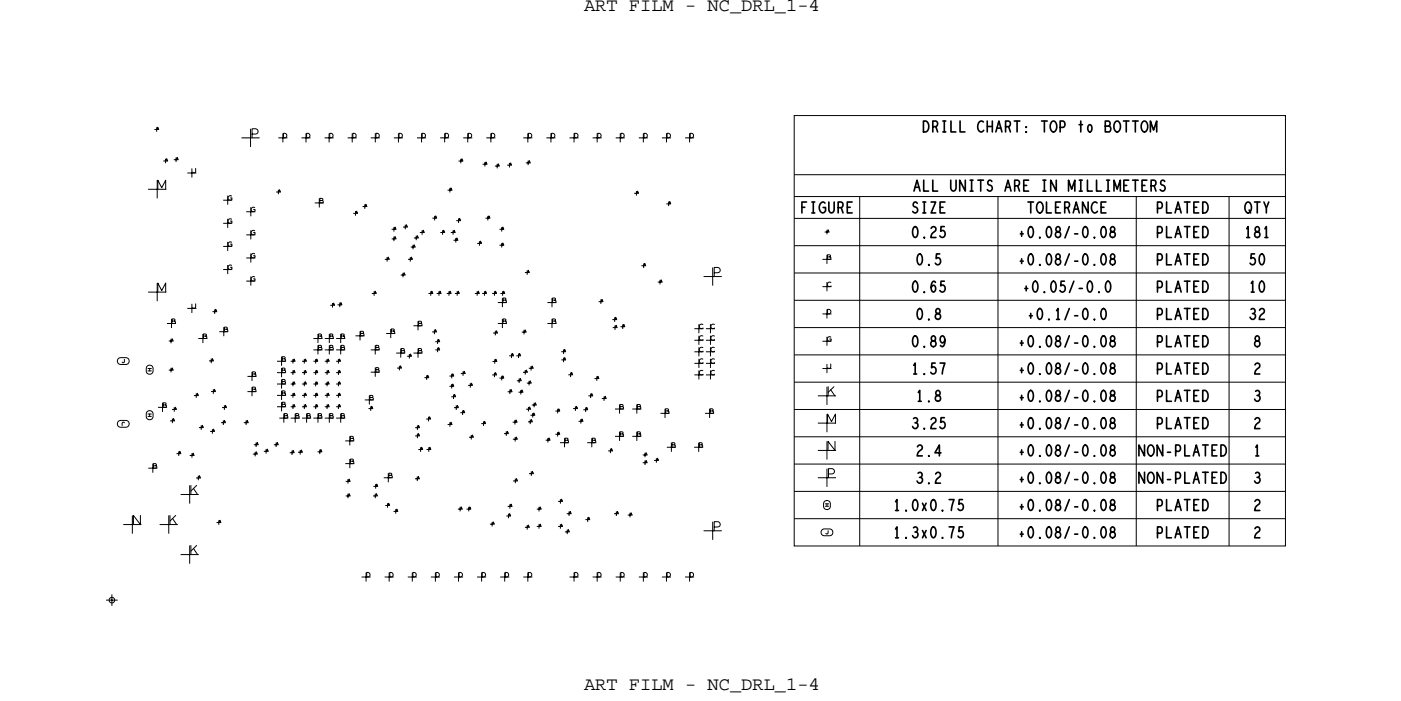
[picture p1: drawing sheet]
<svg xmlns="http://www.w3.org/2000/svg" width="154mm" height="77mm" viewBox="0 0 154 77" stroke-linecap="round" stroke-linejoin="round" font-family="sans-serif">
<defs><g id="words">
<g font-size="2.1">
<text x="64.2" y="1.2">ART FILM - NC_DRL_1-4</text>
<text x="64.2" y="75.8">ART FILM - NC_DRL_1-4</text>
</g>
<g font-size="1.2">
<text x="107.5" y="14.5">CHART:</text>
<text x="118.4" y="14.5">to</text>
<text x="88" y="23.4">FIGURE</text>
<text x="110.4" y="21">ARE</text>
<text x="136.8" y="26.1">181</text>
<text x="112.9" y="35.1">+0.1/-0.0</text>
<text x="100.7" y="44.1">1.8</text>
<text x="137.8" y="44.1">3</text>
<text x="100.7" y="53.1">3.2</text>
<text x="137.8" y="50.1">1</text>
<text x="137.8" y="53.1">3</text>
<text x="98.2" y="59.1">1.3x0.75</text>
<text x="98.2" y="56.1">1.0x0.75</text>
</g>
</g></defs>
<!-- layer: Nets -->
<g fill="none" stroke="#000" stroke-width=".11">
<path d="M17.2 14v.5M17.2 14.2l.1-.2 .2 .2h-.5M17.3 14.1h.1M17.3 19.8v2M17.9 17.7h.6M18.2 17.4v.5M18.2 17.7l.1-.3 .1 .3M18.3 17.6h.1M19.4 17.3v.5M19.4 17.6l.1-.3 .1 .3h-.5M19.4 17.5h.1M20.6 19h1"/>
<path d="M21.1 18.5v1M21.5 18.5v.4l-.2 .1-.1-.1M26.5 15.2h2M27.5 14.2v1.9M27.7 14.7h.4a.29 .29 0 0 0 .3-.3 .29 .29 0 0 0-.3-.3h-.4v1.1M30.6 15.1h1M31.1 14.7v1M31.2 14.7h.1a.26 .26 0 0 1 .2 .2 .26 .26 0 0 1-.2 .3h-.1zM33.1 15.1h1M33.6 14.7v1M33.7 14.7h.2a.26 .26 0 0 1 .2 .2 .26 .26 0 0 1-.2 .3h-.2zM35.7 15.1h1"/>
<path d="M36.2 14.7v1M36.2 14.7h.2a.26 .26 0 0 1 .2 .2 .26 .26 0 0 1-.2 .3h-.2zM38.2 15.1h1M38.7 14.7v1M38.8 14.7h.1a.26 .26 0 0 1 .2 .2 .26 .26 0 0 1-.2 .3h-.1zM40.8 15.1h1M41.3 14.7v1M41.3 14.7h.2a.26 .26 0 0 1 .2 .2 .26 .26 0 0 1-.2 .3h-.2zM43.3 15.1h1M43.8 14.7v1M43.9 14.7h.1a.26 .26 0 0 1 .2 .2 .26 .26 0 0 1-.2 .3h-.1zM45.8 15.1h1"/>
<path d="M46.3 14.7v1M46.4 14.7h.2a.26 .26 0 0 1 .2 .2 .26 .26 0 0 1-.2 .3h-.2zM48.4 15.1h1M48.9 14.7v1M48.9 14.7h.2a.26 .26 0 0 1 .2 .2 .26 .26 0 0 1-.2 .3h-.2zM50.4 17.7h.5M50.7 17.5v.4M50.7 17.7l.1-.3 .1 .3M50.7 17.6h.1M50.9 15.1h1M51.4 14.7v1M51.5 14.7h.1a.26 .26 0 0 1 .2 .2 .26 .26 0 0 1-.2 .3h-.1z"/>
<path d="M53 18.1h.6M53.3 17.8v.5M53.3 18.1l.1-.3 .1 .3M53.4 18h.1M53.5 15.1h1M54 14.7v1M54 14.7h.2a.26 .26 0 0 1 .2 .2 .26 .26 0 0 1-.2 .3h-.2zM54.4 18.3h.5M54.7 18v.5M54.7 18.3l.1-.3 .1 .3M54.7 18.2h.1M55.7 18.2h.6"/>
<path d="M56 17.9v.5M56 18.2l.1-.3 .1 .3M56.1 18.1h.1M57.5 15.1h1M58 14.7v1M58.1 17.7v.4M58.1 17.9l.1-.3 .1 .3h-.5M58.1 14.7h.2a.26 .26 0 0 1 .2 .2 .26 .26 0 0 1-.2 .3h-.2zM58.1 17.8h.1M60.1 15.1h1M60.6 14.7v1M60.6 14.7h.2a.26 .26 0 0 1 .2 .2 .26 .26 0 0 1-.2 .3h-.2z"/>
<path d="M62.6 15.1h1M63.1 14.7v1M63.2 14.7h.1a.26 .26 0 0 1 .2 .2 .26 .26 0 0 1-.2 .3h-.1zM65.1 15.1h1M65.6 14.7v1M65.7 14.7h.2a.26 .26 0 0 1 .2 .2 .26 .26 0 0 1-.2 .3h-.2zM67.7 15.1h1M68.2 14.7v1M68.2 14.7h.2a.26 .26 0 0 1 .2 .2 .26 .26 0 0 1-.2 .3h-.2zM70.2 15.1h1M70.7 14.7v1M70.8 14.7h.2a.26 .26 0 0 1 .2 .2 .26 .26 0 0 1-.2 .3h-.2z"/>
<path d="M72.8 15.1h1M73.3 14.7v1M73.3 14.7h.2a.26 .26 0 0 1 .2 .2 .26 .26 0 0 1-.2 .3h-.2zM75.3 15.1h1M75.8 14.7v1M75.9 14.7h.1a.26 .26 0 0 1 .2 .2 .26 .26 0 0 1-.2 .3h-.1zM13 39.4l.3-.1h.5l.3 .1 .1 .3-.1 .2-.3 .2h-.5l-.3-.2-.1-.2zM13.7 39.5v.3l-.2 .1-.1-.1M16.3 20.8h2M16.3 32.1h2M17.3 31.1v2M17.3 20.8v-1l.5 .8 .4-.8v1"/>
<path d="M17.3 32.1v-1l.5 .8 .4-.8v1M18.4 35.5h.9M18.5 37.5h.6M18.8 37.2v.5M18.8 37.5l.1-.3 .1 .3M18.9 35.1v1M18.9 37.4h.1M18.9 35.3h.3l.1 .1-.1 .2h-.3v-.5h.3v.2M20.6 33.9h1M21.1 33.4v1M21.5 33.4v.4l-.2 .1-.1-.1M21.8 37.2h1"/>
<path d="M22.3 36.7v1M22.4 36.9h.3v.2l-.1 .1h-.2v-.5h.2v.2M23.2 39.4v.5M23.2 39.7l.1-.3 .2 .3h-.5M23.3 39.6h.1M23.3 34.3h.6M23.6 34v.5M23.6 34.3l.1-.3 .1 .3M23.7 34.2h.1M24.1 36.4h1M24.5 22h1M24.5 24.5h1"/>
<path d="M24.5 29.6h1M24.5 27.1h1M24.6 36v1M24.7 36.2h.3v.1l-.1 .2h-.2v-.5h.2v.2M25 21.5v1M25 24v1M25 26.6v1M25 29.1v1M25.5 21.6a.25 .25 0 0 0-.4 0 .25 .25 0 0 0 .1 .3 .25 .25 0 0 0 .3 0v-.1h-.2M25.5 24.1a.25 .25 0 0 0-.4 0 .25 .25 0 0 0 .1 .4 .25 .25 0 0 0 .3-.1v-.1h-.2M25.5 29.2a.25 .25 0 0 0-.4 0 .25 .25 0 0 0 .1 .4 .25 .25 0 0 0 .3-.1v-.1h-.2M25.5 26.6a.25 .25 0 0 0-.4 .1 .25 .25 0 0 0 .1 .3 .25 .25 0 0 0 .3 0v-.2h-.2"/>
<path d="M27.1 23.3h1M27.1 28.3h1M27.1 30.9h1M27.1 25.8h1M27.6 22.8v1M27.6 25.3v1M27.6 27.9v1M27.6 30.4v1M28 22.8a.25 .25 0 0 0-.3 .1 .25 .25 0 0 0 0 .3 .25 .25 0 0 0 .3 0v-.2h-.1M28 27.9a.25 .25 0 0 0-.3 0 .25 .25 0 0 0 0 .4 .25 .25 0 0 0 .3-.1v-.1h-.1M28 30.4a.25 .25 0 0 0-.3 .1 .25 .25 0 0 0 0 .3 .25 .25 0 0 0 .3 0v-.2h-.1M28 25.4a.25 .25 0 0 0-.3 0 .25 .25 0 0 0 0 .3 .25 .25 0 0 0 .3 0v-.1h-.1"/>
<path d="M30.5 39.7h.9M30.6 20.9v.4M30.6 21.1l.1-.3 .1 .3h-.5M30.7 21h.1M31 39.2v1M31 39.4h.3l.1 .2-.1 .1h-.3v-.5h.3v.2M31.9 39.7h.6M32.2 39.5v.4M32.2 39.7l.1-.3 .1 .3M32.3 39.6h.1M33.5 39.5v.4M33.5 39.7l.1-.3 .1 .3h-.5"/>
<path d="M33.5 39.6h.1M34.4 39.7h.6M34.5 37.2h.9M34.5 38.4h.9M34.6 22.3h1M34.7 39.5v.4M34.7 39.7l.1-.3 .1 .3M34.8 39.6h.1M35 36.7v1M35 38v1M35 38.2h.3l.1 .1-.1 .2h-.3v-.5h.3v.2M35 36.9h.3l.1 .2-.1 .1h-.3v-.5h.3v.2"/>
<path d="M35.1 21.8v1M35.2 22h.3v.2l-.1 .1h-.2v-.5h.2v.2M35.7 39.7h.5M35.7 37.2h1M35.7 38.4h1M36 39.5v.4M36 39.7l.1-.3 .1 .3M36 39.6h.1M36.2 36.7v1M36.2 38v1M36.3 38.2h.3v.1l-.1 .2h-.2v-.5h.2v.2M36.3 36.9h.3v.2l-.1 .1h-.2v-.5h.2v.2"/>
<path d="M36.3 33.6h.5M36.6 33.3v.5M36.6 33.6l.1-.3 .1 .3M36.6 33.5h.1M37 37.2h.9M37 38.4h.9M37.2 39.5v.4M37.2 39.7l.1-.3 .1 .3h-.5M37.3 39.6h.1M37.4 33.3v.4M37.4 33.5l.1-.3 .1 .3h-.5M37.4 33.4h.1"/>
<path d="M37.5 36.7v1M37.5 38v1M37.5 38.2h.3l.1 .1-.1 .2h-.3v-.5h.3v.2M37.5 36.9h.3l.1 .2-.1 .1h-.3v-.5h.3v.2M38.8 23.5h.5M39.1 36.9h1M39.1 23.2v.5M39.1 23.5l.1-.3 .1 .3M39.1 23.4h.2M39.6 36.4v1M39.6 36.6l.4 .1v.1l-.1 .1h-.3v-.5h.3v.2M39.8 22.7h.6"/>
<path d="M40.1 22.5v.4M40.1 22.7l.1-.3 .1 .3M40.2 22.6h.1M40.8 38.4h.9M40.9 32.3h.5M41.1 32v.5M41.1 32.3l.1-.3 .2 .3M41.2 32.2h.1M41.3 38v1M41.3 38.2h.3l.1 .1-.1 .2h-.3v-.5h.3v.2M42.3 28.5h.5M42.5 36.6h.9"/>
<path d="M42.6 28.3v.4M42.6 28.5l.1-.3 .1 .3M42.6 28.4h.1M43 36.2v1M43 36.4h.3l.1 .1-.1 .2h-.3v-.5h.3v.2M43 25.2h.6M43 26.3h.6M43.3 25v.4M43.3 26v.5M43.3 26.3l.1-.3 .1 .3M43.3 25.2l.1-.3 .1 .3M43.4 26.2h.1"/>
<path d="M43.4 25.1h.1M43.6 38.8h.9M44 30.2h.6M44.1 38.3v1M44.1 38.5h.3l.1 .2-.1 .1h-.3v-.5h.3v.2M44.3 30v.5M44.3 30.2l.1-.2 .1 .2M44.4 30.1h.1M44.6 24.7v.5M44.6 25l.1-.3 .1 .3h-.5M44.6 24.9h.1M44.8 28.5h.6"/>
<path d="M45 38.9v.5M45 39.2l.1-.3 .1 .3h-.5M45.1 39.1h.1M45.1 28.3v.4M45.1 28.5l.1-.3 .1 .3M45.1 27.2h.6M45.2 28.4h.1M45.4 26.9v.5M45.4 27.2l.1-.3 .1 .3M45.5 38.8h.9M45.5 35.8h.9M45.5 27.1h.1"/>
<path d="M45.8 25.9v.5M45.8 26.2l.1-.3 .1 .3h-.5M45.8 26.1h.1M46 35.3v1M46 38.3v1M46 35.5h.3l.1 .2-.1 .1h-.3v-.5h.3v.2M46 38.5h.3l.1 .2-.1 .1h-.3v-.5h.3v.2M46.1 25.6h.6M46.4 25.3v.5M46.4 25.6l.1-.3 .1 .3M46.5 25.5h.1M47.1 32.3h.5"/>
<path d="M47.4 32v.5M47.4 32.3l.1-.3 .1 .3M47.4 32.2h.1M47.5 36.5h.5M47.5 24h.5M47.8 36.2v.5M47.8 36.5l.1-.3 .1 .3M47.8 23.7v.5M47.8 24l.1-.3 .1 .3M47.8 36.4h.1M47.8 23.9h.2M47.8 38.5h.6"/>
<path d="M47.8 37.6h.6M48 32.3h.5M48.1 37.3v.5M48.1 38.2v.5M48.1 38.5l.1-.3 .1 .3M48.1 37.6l.1-.3 .1 .3M48.2 38.4h.1M48.2 37.5h.1M48.3 32v.5M48.3 32.3l.1-.3 .1 .3M48.3 32.2h.1M48.4 25.6h.5"/>
<path d="M48.7 25.3v.5M48.7 25.6l.1-.3 .1 .3M48.7 25.5h.1M49.2 20.9h.5M49.4 32v.5M49.4 32.3l.1-.3 .1 .3h-.5M49.4 32.2h.1M49.5 20.7v.4M49.5 20.9l.1-.3 .1 .3M49.5 20.8h.1M49.8 25.3v.5M49.8 25.6l.1-.3 .1 .3h-.5"/>
<path d="M49.9 25.5h.1M50.1 26.2v.4M50.1 26.4l.1-.3 .1 .3h-.5M50.2 26.3h.1M50.3 32v.5M50.3 32.3l.1-.3 .1 .3h-.5M50.3 32.2h.1M50.4 24v.5M50.4 24.3l.1-.3 .1 .3h-.5M50.5 24.2h.1M52.2 32.3h.5M52.4 26.8h.6"/>
<path d="M52.5 32v.5M52.5 32.3l.1-.3 .1 .3M52.5 32.2h.1M52.7 26.5v.5M52.7 26.8l.1-.3 .1 .3M52.8 26.7h.1M53.3 32v.5M53.3 32.3l.1-.3 .1 .3h-.5M53.3 32.2h.1M53.4 24h.5M53.6 23.7v.5M53.6 24l.1-.3 .2 .3"/>
<path d="M53.7 23.9h.1M54.1 32.3h.5M54.1 39.7h.5M54.4 32v.5M54.4 32.3l.1-.3 .1 .3M54.4 39.5v.5M54.4 39.7l.1-.2 .1 .2M54.4 32.2h.1M54.4 39.6h.2M54.5 36.4v.4M54.5 36.6l.1-.3 .1 .3h-.5M54.5 36.5h.1"/>
<path d="M54.7 35.5h1M54.7 33.2h1M54.9 25.2h.5M54.9 27h.5M55 32.3h.5M55.2 25v.4M55.2 26.7v.5M55.2 25.2l.1-.3 .1 .3M55.2 27l.1-.3 .1 .3M55.2 25.1h.1M55.2 26.9h.1M55.2 32.8v1"/>
<path d="M55.2 35.1v1M55.3 32v.5M55.3 32.3l.1-.3 .1 .3M55.3 33h.3l.1 .1-.1 .2h-.3v-.5h.3l-.1 .2M55.3 35.3h.3l.1 .1-.1 .2h-.3v-.5h.3l-.1 .2M55.3 32.2h.1M56.2 38.8v.5M56.2 39.1l.1-.3 .2 .3h-.5M56.3 39h.1M57 38.9v.5M57 39.1l.1-.2 .1 .2h-.5M57.1 39h.1"/>
<path d="M57.6 36.3v.4M57.6 36.5l.1-.3 .1 .3h-.5M57.7 36.4h.1M57.7 30h.5M58 29.7v.5M58 30l.1-.3 .1 .3M58 29.9h.1M60.2 35.5h1M60.2 33.2h1M60.7 32.8v1M60.7 35.1v1M60.7 33h.3l.1 .1-.1 .2h-.3v-.5h.3v.2"/>
<path d="M60.7 35.3h.3l.1 .1-.1 .2h-.3v-.5h.3v.2M62 38.4v.5M62 39.3v.5M62 38.7l.1-.3 .1 .3h-.5M62 39.6l.1-.3 .1 .3h-.5M62 38.6h.1M62 39.5h.1M65.8 33.2h.5M66.1 32.9v.5M66.1 33.2l.1-.3 .1 .3M66.1 33.1h.1M67.3 35.1h.5"/>
<path d="M67.3 36h.6M67.6 34.9v.5M67.6 35.1l.1-.2 .1 .2M67.6 35.8v.4M67.6 36l.1-.3 .1 .3M67.6 35h.2M67.7 35.9h.1M68.2 35.9h.5M68.5 35.7v.4M68.5 35.9l.1-.3 .1 .3M68.5 35.8h.1M70 21v.5"/>
<path d="M70 21.2l.1-.2 .1 .2h-.5M70 21.2h.1M70.5 29.2h.5M70.8 29v.4M70.8 29.2l.1-.3 .1 .3M70.8 29.1h.1M72.3 31h.5M72.6 30.8v.4M72.6 31l.1-.3 .1 .3M72.6 30.9h.1M73.5 22.2v.4M73.5 22.4l.1-.3 .1 .3h-.5"/>
<path d="M73.6 22.3h.1M76.3 36.1h1M76.3 38.7h1M76.3 39.9h1M76.3 37.4h1M76.8 35.6v1M76.8 36.9v1M76.8 38.2v1M76.8 39.4v1M77.3 36.9a.25 .25 0 0 0-.4 .1 .25 .25 0 0 0 0 .3 .25 .25 0 0 0 .4 0M77.3 38.2a.25 .25 0 0 0-.4 0 .25 .25 0 0 0 0 .4 .25 .25 0 0 0 .4 0M77.3 39.5a.25 .25 0 0 0-.4 0 .25 .25 0 0 0 0 .4 .25 .25 0 0 0 .4 0"/>
<path d="M77.3 35.7a.25 .25 0 0 0-.4 0 .25 .25 0 0 0 0 .3 .25 .25 0 0 0 .4 0M77.3 30.4h2M77.6 36.1h1M77.6 38.7h1M77.6 39.9h1M77.6 37.4h1M78.1 35.6v1M78.1 36.9v1M78.1 38.2v1M78.1 39.4v1M78.3 29.4v2M78.5 30h.4a.29 .29 0 0 0 .3-.3 .29 .29 0 0 0-.3-.3h-.4v1"/>
<path d="M78.5 35.7a.25 .25 0 0 0-.3 0 .25 .25 0 0 0 0 .3 .25 .25 0 0 0 .4 0M78.5 38.2a.25 .25 0 0 0-.3 0 .25 .25 0 0 0 0 .4 .25 .25 0 0 0 .4 0M78.5 39.5a.25 .25 0 0 0-.3 0 .25 .25 0 0 0 0 .4 .25 .25 0 0 0 .4 0M78.5 36.9a.25 .25 0 0 0-.3 .1 .25 .25 0 0 0 0 .3 .25 .25 0 0 0 .4 0M13 46.3l.3-.1h.5l.3 .1 .1 .3-.1 .2-.3 .2h-.5l-.3-.2-.1-.2zM13.5 57.6h2.1M13.7 46.5l-.1-.1-.2 .1v.3M14.6 56.6v2M15.4 56.6v1l-.7-1v1M16.2 40.2l.3-.1a.52 .52 0 0 1 .3 .5 .52 .52 0 0 1-.3 .5 .56 .56 0 0 1-.3-.9zM16.2 45.2l.3-.1a.52 .52 0 0 1 .3 .5 .52 .52 0 0 1-.3 .5 .56 .56 0 0 1-.3-.9zM16.3 40.5h.3"/>
<path d="M16.3 45.5h.3M16.3 40.8h.3M16.3 45.8h.3M16.3 51.4h1M16.5 40.5v.3M16.5 45.5v.3M16.8 51v1M16.9 51.2h.3v.1l-.1 .2h-.2v-.5h.2v.2M17.4 44.8h1M17.5 57.6h2.1M17.9 44.3v1M17.9 44.5h.3l.1 .1-.1 .2h-.3v-.5h.3v.2"/>
<path d="M18.5 40.7h.6M18.6 56.6v2M18.7 56.6v1M18.7 46.3h.5M18.8 40.4v.5M18.8 40.7l.1-.3 .1 .3M18.9 40.6h.1M18.9 45h.5M19 46v.5M19 57l.4 .6M19 46.3l.1-.3 .1 .3M19 46.2h.1"/>
<path d="M19.2 44.7v.5M19.2 45l.1-.3 .1 .3M19.2 44.9h.1M19.3 56.6l-.6 .7M19.7 49.6v.5M19.7 49.9l.1-.3 .1 .3h-.5M19.7 49.8h.1M19.8 54.3h2.1M20.8 50.1h.6M20.9 53.3v2M20.9 59.9v2M21 53.3v1"/>
<path d="M21 59.9v1M21.1 49.8v.5M21.1 50.1l.1-.3 .1 .3M21.2 50h.1M21.3 53.7l.4 .6M21.5 52.5h.6M21.6 43.2v.5M21.6 43.5l.1-.3 .1 .3h-.5M21.6 53.3l-.6 .7M21.6 59.9l-.6 .7M21.6 43.4h.2M21.8 52.3v.5"/>
<path d="M21.8 52.5l.1-.2 .1 .2M21.9 52.4h.1M21.9 47h.5M22.1 46.7v.5M22.1 47l.1-.3 .1 .3M22.2 46.9h.1M23.1 47.4h.5M23.2 43h.5M23.3 47.2v.5M23.4 47.4l.1-.2 .1 .2M23.4 47.3h.1M23.5 42.8v.5"/>
<path d="M23.5 43l.1-.2 .1 .2M23.5 42.9h.1M23.8 57.4h.5M24.1 57.2v.5M24.1 57.4l.1-.2 .1 .2M24.1 57.3h.1M24.3 46.5h.5M24.6 46.2v.5M24.6 46.5l.1-.3 .1 .3M24.6 46.4h.1M24.7 44.5v.5M24.7 44.8l.1-.3 .1 .3h-.5"/>
<path d="M24.7 44.7h.2M26.8 46.5h.5M27.1 46.2v.5M27.1 46.5l.1-.3 .1 .3M27.1 46.4h.1M27.2 41.4h1M27.2 43h1M27.7 40.9v1M27.7 42.5v1M27.8 41.1h.3v.1l-.1 .2h-.2v-.5h.2v.2M27.8 42.8h.3v.1l-.1 .1h-.2v-.5l.2 .1v.2M27.9 48.9h.5"/>
<path d="M28.1 49.7v.4M28.1 49.9l.1-.3 .1 .3h-.5M28.1 49.8h.1M28.2 48.6v.5M28.2 48.9l.1-.3 .1 .3M28.2 48.8h.1M29.3 49.4v.4M29.3 49.6l.1-.3 .1 .3h-.5M29.3 49.5h.1M30.1 48.9h.5M30.4 48.6v.5M30.4 48.9l.1-.3 .1 .3"/>
<path d="M30.4 48.8h.1M30.5 40.9h.9M30.5 44.7h.9M30.5 42.2h.9M30.5 43.4h.9M30.7 45.9h1M31 40.5v1M31 41.7v1M31 43v1M31 44.2v1M31 41.9h.3l.1 .2-.1 .1h-.3v-.5h.3v.2M31 40.7h.3l.1 .1-.1 .2h-.3v-.5h.3v.2"/>
<path d="M31 44.4h.3l.1 .2-.1 .1h-.3v-.5h.3v.2M31 43.2h.3l.1 .1-.1 .2h-.3v-.5h.3v.2M31.2 45.5v1M31.3 45.7h.3v.1l-.1 .2h-.2v-.5h.2v.2M31.9 41h.6M31.9 44.7h.6M31.9 42.2h.6M31.9 43.5h.6M32 45.9h.9M32.1 49.5v.5M32.1 49.8l.1-.3 .1 .3h-.5M32.2 49.7h.1"/>
<path d="M32.2 40.7v.5M32.2 42v.4M32.2 43.2v.5M32.2 44.5v.4M32.2 42.2l.1-.3 .1 .3M32.2 41l.1-.3 .1 .3M32.2 43.5l.1-.3 .1 .3M32.2 44.7l.1-.3 .1 .3M32.3 40.9h.1M32.3 42.1h.1M32.3 43.4h.1M32.3 44.6h.1"/>
<path d="M32.5 45.5v1M32.5 45.7h.3l.1 .1-.1 .2h-.3v-.5h.3v.2M33 49.5v.4M33 49.7l.1-.3 .1 .3h-.5M33.1 49.6h.1M33.2 45.9h1M33.5 40.7v.5M33.5 42v.4M33.5 43.2v.5M33.5 44.5v.4M33.5 41l.1-.3 .1 .3h-.5M33.5 42.2l.1-.3 .1 .3h-.5"/>
<path d="M33.5 43.5l.1-.3 .1 .3h-.5M33.5 44.7l.1-.3 .1 .3h-.5M33.5 40.9h.1M33.5 42.1h.1M33.5 43.4h.1M33.5 44.6h.1M33.7 45.5v1M33.8 45.7h.3v.1l-.1 .2h-.2v-.5h.2v.2M34.4 41h.6M34.4 44.7h.6M34.4 42.2h.6M34.4 43.5h.6"/>
<path d="M34.5 45.9h.9M34.7 40.7v.5M34.7 42v.4M34.7 43.2v.5M34.7 44.5v.4M34.7 41l.1-.3 .1 .3M34.7 42.2l.1-.3 .1 .3M34.7 43.5l.1-.3 .1 .3M34.7 44.7l.1-.3 .1 .3M34.8 40.9h.1M34.8 42.1h.1M34.8 43.4h.1"/>
<path d="M34.8 44.6h.1M34.9 49.7h.5M35 45.5v1M35 45.7h.3l.1 .1-.1 .2h-.3v-.5h.3v.2M35.2 49.4v.5M35.2 49.7l.1-.3 .1 .3M35.2 49.6h.1M35.7 41h.5M35.7 44.7h.5M35.7 42.2h.5M35.7 43.5h.5M35.7 45.9h1"/>
<path d="M36 40.7v.5M36 42v.4M36 43.2v.5M36 44.5v.4M36 41l.1-.3 .1 .3M36 42.2l.1-.3 .1 .3M36 43.5l.1-.3 .1 .3M36 44.7l.1-.3 .1 .3M36 40.9h.1M36 42.1h.1M36 43.4h.1M36 44.6h.1"/>
<path d="M36.2 45.5v1M36.3 45.7h.3v.1l-.1 .2h-.2v-.5h.2v.2M37 45.9h.9M37.2 40.7v.5M37.2 42v.4M37.2 43.2v.5M37.2 44.5v.4M37.2 42.2l.1-.3 .1 .3h-.5M37.2 41l.1-.3 .1 .3h-.5M37.2 43.5l.1-.3 .1 .3h-.5M37.2 44.7l.1-.3 .1 .3h-.5M37.3 40.9h.1"/>
<path d="M37.3 42.1h.1M37.3 43.4h.1M37.3 44.6h.1M37.5 45.5v1M37.5 45.7h.3l.1 .1-.1 .2h-.3v-.5h.3v.2M38 48.4h.9M38 50.9h1M38.3 52.7v.4M38.3 54.3v.4M38.3 52.9l.1-.3 .1 .3h-.5M38.3 54.5l.1-.3 .1 .3h-.5M38.3 52.8h.1"/>
<path d="M38.3 54.4h.1M38.5 48v1M38.5 50.5v1M38.5 48.2h.3l.1 .1-.1 .2h-.3v-.5h.3v.2M38.5 50.7h.3l.1 .1-.1 .2h-.3v-.5h.3v.2M40.1 43.9h1M40.5 44.9h.5M40.6 43.5v1M40.7 43.7h.3v.1l-.1 .2h-.2v-.5h.2v.2M40.8 44.7v.4M40.8 40.9h.9M40.8 44.9l.1-.3 .1 .3"/>
<path d="M40.8 44.8h.1M41 53.5h.5M41.3 40.4v1M41.3 54.3v.4M41.3 54.5l.1-.3 .1 .3h-.5M41.3 53.2v.5M41.3 54.4h.1M41.3 40.6h.3l.1 .2-.1 .1h-.3v-.5h.3v.2M41.3 53.5l.1-.3 .1 .3M41.4 53.4h.1M42.2 52.5h1M42.6 55.3v.5"/>
<path d="M42.6 55.6l.1-.3 .1 .3h-.5M42.7 55.5h.1M42.7 52v1M42.7 52.2h.4v.2l-.1 .1h-.3v-.5h.3v.2M43.5 56v.4M43.5 56.2l.1-.3 .1 .3h-.5M43.6 56.1h.1M43.6 40.5h.6M43.9 40.2v.5M43.9 40.5l.1-.3 .1 .3M44 40.4h.1M45.6 47h.5"/>
<path d="M45.6 47.9h.5M45.9 52.4v.5M45.9 46.8v.4M45.9 47.7v.4M45.9 52.6l.1-.2 .1 .2h-.5M45.9 47l.1-.3 .1 .3M45.9 47.9l.1-.3 .1 .3M45.9 52.5h.2M45.9 46.9h.2M45.9 47.8h.2M46.2 49.2v.4M46.3 49.4l.1-.3 .1 .3h-.5"/>
<path d="M46.3 49.3h.1M46.6 41.5h.6M46.9 41.3v.4M46.9 41.5l.1-.3 .1 .3M47 41.4h.1M47.1 45.8v.5M47.1 46.1l.1-.3 .1 .3h-.5M47.1 49.2v.4M47.2 49.4l.1-.3 .1 .3h-.5M47.2 46h.1M47.2 49.3h.1M49.2 46.7h.5"/>
<path d="M49.5 46.4v.5M49.5 46.7l.1-.3 .1 .3M49.5 46.6h.1M49.6 43.6h.5M49.7 41.1v.5M49.7 42.2v.5M49.7 41.3l.1-.2 .1 .2h-.5M49.7 42.5l.1-.3 .1 .3h-.5M49.7 42.4h.1M49.7 41.2h.1M49.9 43.4v.4M49.9 43.6l.1-.3 .1 .3"/>
<path d="M49.9 44.8h.5M49.9 43.5h.1M50.2 44.6v.4M50.2 44.8l.1-.3 .1 .3M50.2 44.7h.1M50.3 56h.5M50.6 55.7v.5M50.6 56l.1-.3 .1 .3M50.6 55.9h.2M50.6 41.1h.6M50.9 45.1v.5M50.9 45.4l.1-.3 .1 .3h-.5"/>
<path d="M50.9 40.8v.5M50.9 45.3h.1M50.9 41.1l.1-.3 .1 .3M51 41h.1M51.3 56h.5M51.4 42.4h.6M51.5 55.7v.5M51.5 56l.1-.3 .2 .3M51.5 48.1h.6M51.6 55.9h.1M51.7 42.1v.5M51.7 42.4l.1-.3 .1 .3"/>
<path d="M51.8 42.3h.1M51.8 47.8v.5M51.8 48.1l.1-.3 .1 .3M51.9 48h.1M52.9 46.6h.5M53.2 46.3v.5M53.2 46.6l.1-.3 .1 .3M53.2 46.5h.1M53.8 57.6h.6M54.1 41.2h.5M54.1 57.4v.4M54.1 57.6l.1-.3 .1 .3"/>
<path d="M54.2 57.5h.1M54.4 41v.4M54.4 41.2l.1-.3 .1 .3M54.4 41.1h.1M54.9 41.6h.5M55.2 41.3v.5M55.2 41.6l.1-.3 .1 .3M55.2 41.5h.1M55.6 56.7h.6M55.7 47.4v.5M55.7 47.7l.1-.3 .1 .3h-.5M55.7 47.6h.1"/>
<path d="M55.8 55.7h.5M55.8 43.1h.5M55.9 56.5v.4M55.9 56.7l.1-.3 .1 .3M56 56.6h.1M56.1 42.8v.5M56.1 55.4v.5M56.1 55.7l.1-.3 .1 .3M56.1 43.1l.1-.3 .1 .3M56.1 55.6h.1M56.1 43h.1M56.3 46.4h.6"/>
<path d="M56.4 48.3h.5M56.4 52.9h.5M56.6 46.2v.4M56.6 46.4l.1-.3 .1 .3M56.6 48v.5M56.6 48.3l.2-.3 .1 .3M56.7 52.6v.5M56.7 46.3h.1M56.7 52.9l.1-.3 .1 .3M56.7 48.2h.1M56.7 52.8h.1M57 43.1h.5"/>
<path d="M57.1 41.6v.5M57.1 41.8l.1-.2 .1 .2h-.5M57.1 41.8h.2M57.3 42.9v.4M57.3 43.1l.1-.3 .1 .3M57.3 43h.1M57.5 40.9h.5M57.7 58h.5M57.7 40.7v.5M57.8 40.9l.1-.2 .1 .2M57.8 40.8h.1M57.8 45h.5"/>
<path d="M57.9 42.1h.5M58 57.7v.5M58 58l.1-.3 .1 .3M58 57.9h.1M58 46.4h.5M58.1 44.7v.5M58.1 45l.1-.3 .1 .3M58.1 40.5h.5M58.1 44.9h.2M58.1 52.1h.6M58.2 41.9v.5M58.2 42.1l.1-.2 .1 .2"/>
<path d="M58.2 42h.1M58.3 46.1v.5M58.3 46.4l.1-.3 .1 .3M58.3 46.3h.2M58.4 40.2v.5M58.4 40.5l.1-.3 .1 .3M58.4 51.8v.5M58.4 52.1l.1-.3 .1 .3M58.4 40.4h.2M58.5 52h.1M58.6 45.4v.5M58.6 45.6l.1-.2 .1 .2h-.5"/>
<path d="M58.6 45.5h.2M58.7 44.3v.5M58.7 44.5l.1-.2 .1 .2h-.4M58.8 44.4h.1M59.3 55.7v.5M59.3 57.6v.5M59.3 57.9l.1-.3 .1 .3h-.5M59.3 56l.1-.3 .1 .3h-.5M59.3 57.8h.1M59.3 55.9h.1M60 48.4h.5M60.2 48.1v.5"/>
<path d="M60.2 48.4l.1-.3 .2 .3M60.3 48.3h.1M61 47.7h.6M61 45.2h.6M61.3 44.9v.5M61.3 47.5v.5M61.3 47.7l.1-.2 .1 .2M61.3 45.2l.1-.3 .1 .3M61.3 57.9h.6M61.3 55.1h.6M61.4 47.6h.1M61.4 45.1h.1"/>
<path d="M61.6 48.6h.9M61.6 54.9v.4M61.6 57.6v.5M61.6 57.9l.1-.3 .1 .3M61.6 55.1l.1-.3 .1 .3M61.7 57.8h.1M61.7 55h.1M62.1 48.2v1M62.1 58.5h.5M62.1 48.4h.3l.1 .1-.1 .2h-.3v-.5h.3v.2M62.4 58.2v.5M62.4 58.5l.1-.3 .1 .3"/>
<path d="M62.4 58.4h.1M62.5 41.2h.5M62.6 56.2v.5M62.6 56.5l.1-.3 .1 .3h-.5M62.6 56.4h.1M62.7 40.9v.5M62.7 41.2l.1-.3 .1 .3M62.8 41.1h.1M63 44.9h.5M63.3 44.7v.4M63.3 44.9l.1-.3 .1 .3M63.3 44.8h.1"/>
<path d="M63.6 46.3h.5M63.9 46.1v.4M63.9 46.3l.1-.3 .1 .3M63.9 46.2h.1M64.1 45h.5M64.3 57.1h.6M64.4 44.8v.5M64.4 45l.1-.2 .1 .2M64.4 44.9h.2M64.6 48.6h.9M64.6 56.9v.4M64.6 57.1l.1-.3 .1 .3"/>
<path d="M64.7 57h.1M64.7 43.5h.5M64.9 43.3v.4M64.9 43.5l.1-.3 .2 .3M65 43.4h.1M65.1 48.2v1M65.1 48.4h.3l.1 .1-.1 .2h-.3v-.5h.3v.2M65.3 41.6h.6M65.6 41.4v.4M65.6 41.6l.1-.3 .1 .3M65.7 41.5h.1M66.1 43.8h.6"/>
<path d="M66.4 43.6v.4M66.4 43.8l.1-.3 .1 .3M66.5 43.7h.1M66.8 49.6h.6M67.1 49.3v.5M67.1 49.6l.1-.3 .1 .3M67.2 49.5h.1M67.5 56.5h.5M67.6 47.9h1M67.6 44.9h1M67.8 56.2v.5M67.8 56.5l.1-.3 .1 .3"/>
<path d="M67.8 56.4h.1M68.1 44.5v1M68.1 47.5v1M68.2 47.7h.3v.1l-.1 .2h-.2v-.5h.2v.2M68.2 44.7h.3v.1l-.1 .2h-.2v-.5h.2v.2M69 56.6h.5M69.3 56.4v.4M69.3 56.6l.1-.3 .1 .3M69.3 56.5h.1M69.5 47.9h1M69.5 44.9h1M70 44.5v1"/>
<path d="M70 47.5v1M70.1 47.7h.3v.1l-.1 .2h-.2v-.5h.2v.2M70.1 44.7h.3v.1l-.1 .2h-.2v-.5h.2v.2M70.6 50h.6M70.6 50.9h.6M70.9 49.8v.4M70.9 50.6v.5M70.9 50l.1-.3 .1 .3M70.9 50.9l.1-.3 .1 .3M71 49.9h.1M71 50.8h.1M72.2 50.4v.4"/>
<path d="M72.2 50.6l.1-.3 .1 .3h-.5M72.2 50.5h.1M72.6 45.4h1M73.1 44.9v1M73.2 45.2h.3v.1l-.1 .1h-.2v-.5l.2 .1v.2M73.3 49.1h1M73.8 48.7v1M73.9 48.9h.3v.1l-.1 .2h-.2v-.5h.2v.2M76.3 49.1h1M76.3 41.2h1M76.8 48.7v1M76.8 40.7v1"/>
<path d="M76.9 48.9h.3v.1l-.1 .2h-.2v-.5h.2v.2M77.3 40.7a.25 .25 0 0 0-.4 .1 .25 .25 0 0 0 0 .3 .25 .25 0 0 0 .4 0M77.3 58.3h2M77.5 45.4h1M77.6 41.2h1M78 44.9v1M78.1 45.2h.3v.1l-.1 .1h-.2v-.5l.2 .1v.2M78.1 40.7v1M78.3 57.3v2M78.5 57.9h.4a.29 .29 0 0 0 .3-.3 .29 .29 0 0 0-.3-.3h-.4v1M78.5 40.7a.25 .25 0 0 0-.3 .1 .25 .25 0 0 0 0 .3 .25 .25 0 0 0 .4 0M19.8 60.9h2.1"/>
<path d="M21.3 60.3l.4 .6M39.7 63.4h1M40.2 62.9v1M40.3 62.9h.2a.26 .26 0 0 1 .2 .3 .26 .26 0 0 1-.2 .2h-.2zM42.3 63.4h1M42.8 62.9v1M42.8 62.9h.2a.26 .26 0 0 1 .2 .3 .26 .26 0 0 1-.2 .2h-.2zM44.8 63.4h1M45.3 62.9v1M45.4 62.9h.2a.26 .26 0 0 1 .2 .3 .26 .26 0 0 1-.2 .2h-.2zM47.4 63.4h1M47.9 62.9v1"/>
<path d="M47.9 62.9h.2a.26 .26 0 0 1 .2 .3 .26 .26 0 0 1-.2 .2h-.2zM49.9 63.4h1M50.4 62.9v1M50.5 62.9h.1a.26 .26 0 0 1 .2 .3 .26 .26 0 0 1-.2 .2h-.1zM52.4 63.4h1M52.9 62.9v1M53 62.9h.2a.26 .26 0 0 1 .2 .3 .26 .26 0 0 1-.2 .2h-.2zM55 63.4h1M55.5 62.9v1M55.5 62.9h.2a.26 .26 0 0 1 .2 .3 .26 .26 0 0 1-.2 .2h-.2zM57.5 63.4h1M58 62.9v1"/>
<path d="M58.1 62.9h.2a.26 .26 0 0 1 .2 .3 .26 .26 0 0 1-.2 .2h-.2zM62.6 63.4h1M63.1 62.9v1M63.2 62.9h.1a.26 .26 0 0 1 .2 .3 .26 .26 0 0 1-.2 .2h-.1zM65.1 63.4h1M65.6 62.9v1M65.7 62.9h.2a.26 .26 0 0 1 .2 .3 .26 .26 0 0 1-.2 .2h-.2zM67.7 63.4h1M68.2 62.9v1M68.2 62.9h.2a.26 .26 0 0 1 .2 .3 .26 .26 0 0 1-.2 .2h-.2zM70.2 63.4h1M70.7 62.9v1"/>
<path d="M70.8 62.9h.2a.26 .26 0 0 1 .2 .3 .26 .26 0 0 1-.2 .2h-.2zM72.8 63.4h1M73.3 62.9v1M73.3 62.9h.2a.26 .26 0 0 1 .2 .3 .26 .26 0 0 1-.2 .2h-.2zM75.3 63.4h1M75.8 62.9v1M75.9 62.9h.1a.26 .26 0 0 1 .2 .3 .26 .26 0 0 1-.2 .2h-.1z"/>
</g>
<!-- layer: Text -->
<g fill="none" stroke="#000" stroke-width=".18">
<path d="M101.5 13.3a.62 .62 0 0 1 .6 .4 .62 .62 0 0 1-.1 .7l-.2 .1h-.3zM101.5 19.8v1.2h.6M102.5 13.9h.4a.34 .34 0 0 0 .2-.3 .34 .34 0 0 0-.2-.3h-.4v1.2M102.5 19.8v1.2h.6M102.9 13.9l.2 .6M103.6 13.3h.4M103.6 14.5h.4M103.8 13.3v1.2M104.5 19.8v.9l.1 .1 .2 .2 .2-.2 .1-.1v-.9M104.5 13.3v1.2h.6M105.5 13.3v1.2h.6M106.1 19.8v1.2l-.6-1.2v1.2"/>
<path d="M106.6 19.8h.4M106.8 19.8v1.2M107.5 19.8h.6M107.8 19.8v1.2M108.1 13.4l-.1-.1a.53 .53 0 0 0-.5 .3 .53 .53 0 0 0 0 .5 .34 .34 0 0 0 .2 .4 .34 .34 0 0 0 .4-.2M108.5 13.3v1.2M109 19.9a.23 .23 0 0 0-.2-.1 .23 .23 0 0 0-.2 .2v.2l.1 .1a.33 .33 0 0 1 .4 .5 .33 .33 0 0 1-.6 0M109.1 13.3v1.2M109.5 14.5l.3-1.2 .3 1.2M110.5 13.9h.4a.34 .34 0 0 0 .2-.3 .34 .34 0 0 0-.2-.3h-.4v1.2M111.5 13.3h.6M111.8 13.3v1.2"/>
<path d="M113.1 19.8h-.6v1.2h.6M114.5 13.3h.6M114.6 19.8h.4M114.8 13.3v1.2M114.8 19.8v1.2M115.6 13.4a.31 .31 0 0 1 .4-.1 .31 .31 0 0 1 .1 .4 .55 .55 0 0 1-.4 .8 .81 .81 0 0 1-.1-1.1zM116.1 19.8v1.2l-.6-1.2v1.2M116.5 14h.4a.39 .39 0 0 0 0-.7h-.4v1.2M118.6 19.8h.4M118.8 13.3v1.2M118.8 19.8v1.2M119.5 19.8v1.2h.6"/>
<path d="M120.5 19.8v1.2h.6M121.5 13.9h.4a.37 .37 0 0 1 0 .6h-.4v-1.2h.4a.34 .34 0 0 1 0 .6M121.6 19.8h.4M121.8 19.8v1.2M122.6 13.4a.31 .31 0 0 1 .4-.1 .31 .31 0 0 1 .1 .4 .55 .55 0 0 1-.4 .8 .81 .81 0 0 1-.1-1.1zM123.5 13.3h.6M123.8 13.3v1.2M124.1 19.8h-.6v1.2h.6M124.5 13.3h.6M124.5 19.8h.6M124.8 13.3v1.2M124.8 19.8v1.2"/>
<path d="M125.6 13.4a.31 .31 0 0 1 .4-.1 .31 .31 0 0 1 .1 .4 .55 .55 0 0 1-.4 .8 .81 .81 0 0 1-.1-1.1zM126.1 19.8h-.6v1.2h.6M126.5 14.5v-1.2l.3 1 .3-1v1.2M128 19.9a.23 .23 0 0 0-.2-.1 .23 .23 0 0 0-.2 .2v.2l.1 .1a.33 .33 0 0 1 .4 .5 .33 .33 0 0 1-.6 0M88.7 22.2h-.6v1.2M89.2 22.2h.4M89.4 22.2v1.2M90.7 22.3a.39 .39 0 0 0-.5 0 .39 .39 0 0 0-.1 .4 .43 .43 0 0 0 0 .5 .43 .43 0 0 0 .6 .1v-.5h-.2M91.1 22.2v.9l.1 .1 .2 .2 .2-.2 .1-.1v-.9M92.1 22.8h.4a.34 .34 0 0 0 .2-.3 .34 .34 0 0 0-.2-.3h-.4v1.2M93.7 22.2h-.6v1.2h.6M100.5 21l.3-1.2 .3 1.2"/>
<path d="M100.5 24.9a.41 .41 0 0 1 .4 .6v.2a.3 .3 0 0 1-.3 .4 .3 .3 0 0 1-.3-.4v-.4zM100.5 30.9a.41 .41 0 0 1 .4 .6v.2a.3 .3 0 0 1-.3 .4 .3 .3 0 0 1-.3-.4v-.4zM100.5 36.9a.41 .41 0 0 1 .4 .6v.2a.3 .3 0 0 1-.3 .4 .3 .3 0 0 1-.3-.4v-.4zM100.6 20.6h.4M100.8 22.3a.23 .23 0 0 0-.2-.1 .23 .23 0 0 0-.2 .2v.2l.1 .1a.33 .33 0 0 1 .4 .5 .33 .33 0 0 1-.6 0M101 27.9a.41 .41 0 0 1 .4 .6v.2a.3 .3 0 0 1-.3 .4 .3 .3 0 0 1-.3-.4v-.4zM101 33.9a.41 .41 0 0 1 .4 .6v.2a.3 .3 0 0 1-.3 .4 .3 .3 0 0 1-.3-.4v-.4zM101.4 22.2h.4M101.4 23.4h.4M101.6 26.1h.1M101.6 32.1h.1M101.6 38.1h.1"/>
<path d="M101.6 22.2v1.2M102.1 29.1h.1M102.1 35.1h.1M102.3 22.2h.6l-.6 1.2h.6M102.3 25.1a.28 .28 0 0 1 .5-.2 .28 .28 0 0 1 0 .5 .8 .8 0 0 0-.5 .7h.6M102.5 36.9a.28 .28 0 0 0-.1 .4 .28 .28 0 0 0 .3 .2 .32 .32 0 0 1 .2 .5 .32 .32 0 0 1-.6 0 .32 .32 0 0 1 .2-.5 .27 .27 0 0 0 .3-.3 .27 .27 0 0 0-.3-.3zM102.8 39.9h-.4v.5a.36 .36 0 0 1 .5 .3 .36 .36 0 0 1-.4 .4l-.2-.2M102.8 31l-.1-.1a.75 .75 0 0 0-.1 1.2 .43 .43 0 0 0 .3-.4 .43 .43 0 0 0-.3-.4l-.3 .3M103 33.9a.28 .28 0 0 0-.1 .4 .28 .28 0 0 0 .3 .2 .32 .32 0 0 1 .2 .5 .32 .32 0 0 1-.6 0 .32 .32 0 0 1 .2-.5 .27 .27 0 0 0 .3-.3 .27 .27 0 0 0-.3-.3zM103.3 27.9h-.4v.5a.36 .36 0 0 1 .5 .3 .36 .36 0 0 1-.4 .4l-.2-.2M103.3 22.8h.4M103.3 39.9h.6l-.3 1.2"/>
<path d="M103.8 24.9h-.4v.5a.36 .36 0 0 1 .5 .3 .36 .36 0 0 1-.4 .4l-.2-.2M103.8 30.9h-.4v.5a.36 .36 0 0 1 .5 .3 .36 .36 0 0 1-.4 .4l-.2-.2M103.9 22.2h-.6v1.2h.6M103.9 37.4l-.3 .3a.38 .38 0 0 1-.3-.4 .38 .38 0 0 1 .4-.4 .83 .83 0 0 1-.1 1.2l-.2-.1M106.6 21h.4M110.5 21l.3-1.2 .3 1.2M111.5 20.4h.4a.34 .34 0 0 0 .2-.3 .34 .34 0 0 0-.2-.3h-.4v1.2M112.2 28.7h.3M112.2 25.7h.3M112.2 37.7h.3M112.3 25.4v.6M112.3 28.4v.6"/>
<path d="M112.3 37.4v.6M112.7 31.7h.3M112.8 31.4v.6M113 22.2h.6M113.2 27.9a.41 .41 0 0 1 .4 .6v.2a.3 .3 0 0 1-.3 .4 .3 .3 0 0 1-.3-.4v-.4zM113.2 24.9a.41 .41 0 0 1 .4 .6v.2a.3 .3 0 0 1-.3 .4 .3 .3 0 0 1-.3-.4v-.4zM113.2 36.9a.41 .41 0 0 1 .4 .6v.2a.3 .3 0 0 1-.3 .4 .3 .3 0 0 1-.3-.4v-.4zM113.2 39.9a.41 .41 0 0 1 .4 .6v.2a.3 .3 0 0 1-.3 .4 .3 .3 0 0 1-.3-.4v-.4zM113.3 22.2v1.2M113.7 30.9a.41 .41 0 0 1 .4 .6v.2a.3 .3 0 0 1-.3 .4 .3 .3 0 0 1-.3-.4v-.4zM114.1 22.3a.31 .31 0 0 1 .4-.1 .31 .31 0 0 1 .1 .4 .55 .55 0 0 1-.4 .8 .81 .81 0 0 1-.1-1.1zM114.2 33.9a.41 .41 0 0 1 .4 .6v.2a.3 .3 0 0 1-.3 .4 .3 .3 0 0 1-.3-.4v-.4z"/>
<path d="M114.3 29.1h.1M114.3 26.1h.1M114.3 38.1h.1M114.6 21h.4M114.8 32.1h.1M115 22.2v1.2h.6M115.2 27.9a.41 .41 0 0 1 .4 .6v.2a.3 .3 0 0 1-.3 .4 .3 .3 0 0 1-.3-.4v-.4zM115.2 24.9a.41 .41 0 0 1 .4 .6v.2a.3 .3 0 0 1-.3 .4 .3 .3 0 0 1-.3-.4v-.4zM115.2 36.9a.41 .41 0 0 1 .4 .6v.2a.3 .3 0 0 1-.3 .4 .3 .3 0 0 1-.3-.4v-.4zM115.2 39.9a.41 .41 0 0 1 .4 .6v.2a.3 .3 0 0 1-.3 .4 .3 .3 0 0 1-.3-.4v-.4zM115.7 30.9a.41 .41 0 0 1 .4 .6v.2a.3 .3 0 0 1-.3 .4 .3 .3 0 0 1-.3-.4v-.4zM116 22.8h.4"/>
<path d="M116.1 34.1l.2-.2v1.2M116.2 27.9a.28 .28 0 0 0-.1 .4 .28 .28 0 0 0 .3 .2 .32 .32 0 0 1 .2 .5 .32 .32 0 0 1-.6 0 .32 .32 0 0 1 .2-.5 .27 .27 0 0 0 .3-.3 .27 .27 0 0 0-.3-.3zM116.2 24.9a.28 .28 0 0 0-.1 .4 .28 .28 0 0 0 .3 .2 .32 .32 0 0 1 .2 .5 .32 .32 0 0 1-.6 0 .32 .32 0 0 1 .2-.5 .27 .27 0 0 0 .3-.3 .27 .27 0 0 0-.3-.3zM116.2 36.9a.28 .28 0 0 0-.1 .4 .28 .28 0 0 0 .3 .2 .32 .32 0 0 1 .2 .5 .32 .32 0 0 1-.6 0 .32 .32 0 0 1 .2-.5 .27 .27 0 0 0 .3-.3 .27 .27 0 0 0-.3-.3zM116.2 39.9a.28 .28 0 0 0-.1 .4 .28 .28 0 0 0 .3 .2 .32 .32 0 0 1 .2 .5 .32 .32 0 0 1-.6 0 .32 .32 0 0 1 .2-.5 .27 .27 0 0 0 .3-.3 .27 .27 0 0 0-.3-.3zM116.6 22.2h-.6v1.2h.6M117 30.9h-.4v.5a.36 .36 0 0 1 .5 .3 .36 .36 0 0 1-.4 .4l-.2-.2M117 22.8h.4a.34 .34 0 0 0 .2-.3 .34 .34 0 0 0-.2-.3h-.4v1.2M117.4 22.8l.2 .6M117.5 21v-1.2l.3 1 .3-1v1.2M117.5 27.9l-.4 1.2M117.5 24.9l-.4 1.2"/>
<path d="M117.5 36.9l-.4 1.2M117.5 33.9l-.4 1.2M117.5 39.9l-.4 1.2M118 23.4l.3-1.2 .3 1.2M118 30.9l-.4 1.2M118.1 23h.4M118.1 28.7h.4M118.1 25.7h.4M118.1 37.7h.4M118.6 31.7h.4M118.6 21h.4M119.2 27.9a.41 .41 0 0 1 .4 .6v.2a.3 .3 0 0 1-.3 .4 .3 .3 0 0 1-.3-.4v-.4z"/>
<path d="M119.2 24.9a.41 .41 0 0 1 .4 .6v.2a.3 .3 0 0 1-.3 .4 .3 .3 0 0 1-.3-.4v-.4zM119.2 36.9a.41 .41 0 0 1 .4 .6v.2a.3 .3 0 0 1-.3 .4 .3 .3 0 0 1-.3-.4v-.4zM119.2 33.9a.41 .41 0 0 1 .4 .6v.2a.3 .3 0 0 1-.3 .4 .3 .3 0 0 1-.3-.4v-.4zM119.2 39.9a.41 .41 0 0 1 .4 .6v.2a.3 .3 0 0 1-.3 .4 .3 .3 0 0 1-.3-.4v-.4zM119.6 22.2v1.2l-.6-1.2v1.2M119.7 30.9a.41 .41 0 0 1 .4 .6v.2a.3 .3 0 0 1-.3 .4 .3 .3 0 0 1-.3-.4v-.4zM120.3 29.1h.1M120.3 26.1h.1M120.3 38.1h.1M120.6 22.3l-.1-.1a.53 .53 0 0 0-.5 .3 .53 .53 0 0 0 0 .5 .34 .34 0 0 0 .2 .4 .34 .34 0 0 0 .4-.2M120.8 32.1h.1M121 22.8h.4"/>
<path d="M121.2 27.9a.41 .41 0 0 1 .4 .6v.2a.3 .3 0 0 1-.3 .4 .3 .3 0 0 1-.3-.4v-.4zM121.2 24.9a.41 .41 0 0 1 .4 .6v.2a.3 .3 0 0 1-.3 .4 .3 .3 0 0 1-.3-.4v-.4zM121.2 36.9a.41 .41 0 0 1 .4 .6v.2a.3 .3 0 0 1-.3 .4 .3 .3 0 0 1-.3-.4v-.4zM121.2 33.9a.41 .41 0 0 1 .4 .6v.2a.3 .3 0 0 1-.3 .4 .3 .3 0 0 1-.3-.4v-.4zM121.2 39.9a.41 .41 0 0 1 .4 .6v.2a.3 .3 0 0 1-.3 .4 .3 .3 0 0 1-.3-.4v-.4zM121.6 22.2h-.6v1.2h.6M121.6 21h.4M121.7 30.9a.41 .41 0 0 1 .4 .6v.2a.3 .3 0 0 1-.3 .4 .3 .3 0 0 1-.3-.4v-.4zM122.2 27.9a.28 .28 0 0 0-.1 .4 .28 .28 0 0 0 .3 .2 .32 .32 0 0 1 .2 .5 .32 .32 0 0 1-.6 0 .32 .32 0 0 1 .2-.5 .27 .27 0 0 0 .3-.3 .27 .27 0 0 0-.3-.3zM122.2 24.9a.28 .28 0 0 0-.1 .4 .28 .28 0 0 0 .3 .2 .32 .32 0 0 1 .2 .5 .32 .32 0 0 1-.6 0 .32 .32 0 0 1 .2-.5 .27 .27 0 0 0 .3-.3 .27 .27 0 0 0-.3-.3zM122.2 36.9a.28 .28 0 0 0-.1 .4 .28 .28 0 0 0 .3 .2 .32 .32 0 0 1 .2 .5 .32 .32 0 0 1-.6 0 .32 .32 0 0 1 .2-.5 .27 .27 0 0 0 .3-.3 .27 .27 0 0 0-.3-.3zM122.2 39.9a.28 .28 0 0 0-.1 .4 .28 .28 0 0 0 .3 .2 .32 .32 0 0 1 .2 .5 .32 .32 0 0 1-.6 0 .32 .32 0 0 1 .2-.5 .27 .27 0 0 0 .3-.3 .27 .27 0 0 0-.3-.3z"/>
<path d="M122.5 21v-1.2l.3 1 .3-1v1.2M123.5 20.4h.4M125.5 20.4h.4M126.5 20.4h.4a.34 .34 0 0 0 .2-.3 .34 .34 0 0 0-.2-.3h-.4v1.2M126.9 20.4l.2 .6M127.2 22.9h.4a.39 .39 0 0 0 0-.7h-.4v1.2M127.2 28.6h.4a.39 .39 0 0 0 0-.7h-.4v1.2M127.2 25.6h.4a.39 .39 0 0 0 0-.7h-.4v1.2M127.2 31.6h.4a.39 .39 0 0 0 0-.7h-.4v1.2M127.2 37.6h.4a.39 .39 0 0 0 0-.7h-.4v1.2M127.2 34.6h.4a.39 .39 0 0 0 0-.7h-.4v1.2M128.2 22.2v1.2h.6"/>
<path d="M128.2 27.9v1.2h.6M128.2 24.9v1.2h.6M128.2 30.9v1.2h.6M128.2 36.9v1.2h.6M128.2 33.9v1.2h.6M128.2 39.9v1.2h.6M129.2 23.4l.3-1.2 .3 1.2M129.2 29.1l.3-1.2 .3 1.2M129.2 26.1l.3-1.2 .3 1.2M129.2 32.1l.3-1.2 .3 1.2M129.2 38.1l.3-1.2 .3 1.2M129.2 35.1l.3-1.2 .3 1.2"/>
<path d="M129.3 23h.4M129.3 28.7h.4M129.3 25.7h.4M129.3 31.7h.4M129.3 37.7h.4M129.3 34.7h.4M130.2 22.2h.6M130.2 27.9h.6M130.2 24.9h.6M130.2 30.9h.6M130.2 36.9h.6M130.2 33.9h.6"/>
<path d="M130.2 39.9h.6M130.5 22.2v1.2M130.5 24.9v1.2M130.5 27.9v1.2M130.5 30.9v1.2M130.5 33.9v1.2M130.5 36.9v1.2M130.5 39.9v1.2M131.2 22.8h.4M131.2 28.5h.4M131.2 25.5h.4M131.2 31.5h.4"/>
<path d="M131.2 37.5h.4M131.2 34.5h.4M131.8 22.2h-.6v1.2h.6M131.8 27.9h-.6v1.2h.6M131.8 24.9h-.6v1.2h.6M131.8 30.9h-.6v1.2h.6M131.8 36.9h-.6v1.2h.6M131.8 33.9h-.6v1.2h.6M131.8 39.9h-.6v1.2h.6M132.2 22.2a.62 .62 0 0 1 .6 .4 .62 .62 0 0 1-.1 .7l-.2 .1h-.3zM132.2 27.9a.62 .62 0 0 1 .6 .4 .62 .62 0 0 1-.1 .7l-.2 .1h-.3zM132.2 24.9a.62 .62 0 0 1 .6 .4 .62 .62 0 0 1-.1 .7l-.2 .1h-.3z"/>
<path d="M132.2 30.9a.62 .62 0 0 1 .6 .4 .62 .62 0 0 1-.1 .7l-.2 .1h-.3zM132.2 36.9a.62 .62 0 0 1 .6 .4 .62 .62 0 0 1-.1 .7l-.2 .1h-.3zM132.2 33.9a.62 .62 0 0 1 .6 .4 .62 .62 0 0 1-.1 .7l-.2 .1h-.3zM132.2 39.9a.62 .62 0 0 1 .6 .4 .62 .62 0 0 1-.1 .7l-.2 .1h-.3zM137 22.3a.31 .31 0 0 1 .4-.1 .31 .31 0 0 1 .1 .4 .55 .55 0 0 1-.4 .8 .81 .81 0 0 1-.1-1.1zM137 25.1l.2-.2v1.2M137.3 23.1l.2 .3M137.5 34a.28 .28 0 0 1 .4 .1 .28 .28 0 0 1-.1 .4M137.5 31.1l.2-.2v1.2M137.5 32.1h.4M137.7 34.5a.31 .31 0 0 1 .3 .2 .31 .31 0 0 1-.2 .4 .31 .31 0 0 1-.4-.2M137.9 22.2h.6"/>
<path d="M137.9 27.9h-.4v.5a.36 .36 0 0 1 .5 .3 .36 .36 0 0 1-.4 .4l-.2-.2M138.1 36.9a.28 .28 0 0 0-.1 .4 .28 .28 0 0 0 .3 .2 .32 .32 0 0 1 .2 .5 .32 .32 0 0 1-.6 0 .32 .32 0 0 1 .2-.5 .27 .27 0 0 0 .3-.3 .27 .27 0 0 0-.3-.3zM138.1 24.9a.28 .28 0 0 0-.1 .4 .28 .28 0 0 0 .3 .2 .32 .32 0 0 1 .2 .5 .32 .32 0 0 1-.6 0 .32 .32 0 0 1 .2-.5 .27 .27 0 0 0 .3-.3 .27 .27 0 0 0-.3-.3zM138.2 22.2v1.2M138.4 34.1a.28 .28 0 0 1 .5-.2 .28 .28 0 0 1 0 .5 .8 .8 0 0 0-.5 .7h.6M138.6 27.9a.41 .41 0 0 1 .4 .6v.2a.3 .3 0 0 1-.3 .4 .3 .3 0 0 1-.3-.4v-.4zM138.6 30.9a.41 .41 0 0 1 .4 .6v.2a.3 .3 0 0 1-.3 .4 .3 .3 0 0 1-.3-.4v-.4zM138.9 22.2l.3 .7v.5M139 25.1l.2-.2v1.2M139.5 22.2l-.3 .7M98.4 58.1l.2-.2v1.2M98.4 55.1l.2-.2v1.2"/>
<path d="M100.4 46a.28 .28 0 0 1 .4 .1 .28 .28 0 0 1-.1 .4M100.4 58a.28 .28 0 0 1 .4 .1 .28 .28 0 0 1-.1 .4M100.4 40.1l.2-.2v1.2M100.4 41.1h.4M100.5 54.9a.41 .41 0 0 1 .4 .6v.2a.3 .3 0 0 1-.3 .4 .3 .3 0 0 1-.3-.4v-.4zM100.6 46.5a.31 .31 0 0 1 .3 .2 .31 .31 0 0 1-.2 .4 .31 .31 0 0 1-.4-.2M100.8 49.1a.28 .28 0 0 1 .5-.2 .28 .28 0 0 1 0 .5 .8 .8 0 0 0-.5 .7h.6M100.9 52a.28 .28 0 0 1 .4 .1 .28 .28 0 0 1-.1 .4M100.9 43.1l.2-.2v1.2M101.6 41.1h.1M101.6 47.1h.1M102.1 50.1h.1"/>
<path d="M102.3 46.1a.28 .28 0 0 1 .5-.2 .28 .28 0 0 1 0 .5 .8 .8 0 0 0-.5 .7h.6M102.5 57.9a.41 .41 0 0 1 .4 .6v.2a.3 .3 0 0 1-.3 .4 .3 .3 0 0 1-.3-.4v-.4zM102.5 54.9a.41 .41 0 0 1 .4 .6v.2a.3 .3 0 0 1-.3 .4 .3 .3 0 0 1-.3-.4v-.4zM102.8 52.1a.28 .28 0 0 1 .5-.2 .28 .28 0 0 1 0 .5 .8 .8 0 0 0-.5 .7h.6M103 42.9a.28 .28 0 0 0-.1 .4 .28 .28 0 0 0 .3 .2 .32 .32 0 0 1 .2 .5 .32 .32 0 0 1-.6 0 .32 .32 0 0 1 .2-.5 .27 .27 0 0 0 .3-.3 .27 .27 0 0 0-.3-.3zM103.4 49.8h-.6l.5-.9v1.2M103.8 45.9h-.4v.5a.36 .36 0 0 1 .5 .3 .36 .36 0 0 1-.4 .4l-.2-.2M104.3 57.9h.6l-.3 1.2M104.3 54.9h.6l-.3 1.2M105.8 57.9h-.4v.5a.36 .36 0 0 1 .5 .3 .36 .36 0 0 1-.4 .4l-.2-.2M105.8 54.9h-.4v.5a.36 .36 0 0 1 .5 .3 .36 .36 0 0 1-.4 .4l-.2-.2M112.2 49.7h.3"/>
<path d="M112.2 52.7h.3M112.2 40.7h.3M112.2 46.7h.3M112.2 43.7h.3M112.2 58.7h.3M112.2 55.7h.3M112.3 40.4v.6M112.3 43.4v.6M112.3 46.4v.6M112.3 49.4v.6M112.3 52.4v.6M112.3 55.4v.6"/>
<path d="M112.3 58.4v.6M113.2 45.9a.41 .41 0 0 1 .4 .6v.2a.3 .3 0 0 1-.3 .4 .3 .3 0 0 1-.3-.4v-.4zM113.2 42.9a.41 .41 0 0 1 .4 .6v.2a.3 .3 0 0 1-.3 .4 .3 .3 0 0 1-.3-.4v-.4zM113.2 48.9a.41 .41 0 0 1 .4 .6v.2a.3 .3 0 0 1-.3 .4 .3 .3 0 0 1-.3-.4v-.4zM113.2 51.9a.41 .41 0 0 1 .4 .6v.2a.3 .3 0 0 1-.3 .4 .3 .3 0 0 1-.3-.4v-.4zM113.2 57.9a.41 .41 0 0 1 .4 .6v.2a.3 .3 0 0 1-.3 .4 .3 .3 0 0 1-.3-.4v-.4zM113.2 54.9a.41 .41 0 0 1 .4 .6v.2a.3 .3 0 0 1-.3 .4 .3 .3 0 0 1-.3-.4v-.4zM114.3 41.1h.1M114.3 47.1h.1M114.3 44.1h.1M114.3 50.1h.1M114.3 53.1h.1"/>
<path d="M114.3 59.1h.1M114.3 56.1h.1M115.2 45.9a.41 .41 0 0 1 .4 .6v.2a.3 .3 0 0 1-.3 .4 .3 .3 0 0 1-.3-.4v-.4zM115.2 42.9a.41 .41 0 0 1 .4 .6v.2a.3 .3 0 0 1-.3 .4 .3 .3 0 0 1-.3-.4v-.4zM115.2 48.9a.41 .41 0 0 1 .4 .6v.2a.3 .3 0 0 1-.3 .4 .3 .3 0 0 1-.3-.4v-.4zM115.2 51.9a.41 .41 0 0 1 .4 .6v.2a.3 .3 0 0 1-.3 .4 .3 .3 0 0 1-.3-.4v-.4zM115.2 57.9a.41 .41 0 0 1 .4 .6v.2a.3 .3 0 0 1-.3 .4 .3 .3 0 0 1-.3-.4v-.4zM115.2 54.9a.41 .41 0 0 1 .4 .6v.2a.3 .3 0 0 1-.3 .4 .3 .3 0 0 1-.3-.4v-.4zM116.2 45.9a.28 .28 0 0 0-.1 .4 .28 .28 0 0 0 .3 .2 .32 .32 0 0 1 .2 .5 .32 .32 0 0 1-.6 0 .32 .32 0 0 1 .2-.5 .27 .27 0 0 0 .3-.3 .27 .27 0 0 0-.3-.3zM116.2 42.9a.28 .28 0 0 0-.1 .4 .28 .28 0 0 0 .3 .2 .32 .32 0 0 1 .2 .5 .32 .32 0 0 1-.6 0 .32 .32 0 0 1 .2-.5 .27 .27 0 0 0 .3-.3 .27 .27 0 0 0-.3-.3zM116.2 48.9a.28 .28 0 0 0-.1 .4 .28 .28 0 0 0 .3 .2 .32 .32 0 0 1 .2 .5 .32 .32 0 0 1-.6 0 .32 .32 0 0 1 .2-.5 .27 .27 0 0 0 .3-.3 .27 .27 0 0 0-.3-.3zM116.2 51.9a.28 .28 0 0 0-.1 .4 .28 .28 0 0 0 .3 .2 .32 .32 0 0 1 .2 .5 .32 .32 0 0 1-.6 0 .32 .32 0 0 1 .2-.5 .27 .27 0 0 0 .3-.3 .27 .27 0 0 0-.3-.3z"/>
<path d="M116.2 57.9a.28 .28 0 0 0-.1 .4 .28 .28 0 0 0 .3 .2 .32 .32 0 0 1 .2 .5 .32 .32 0 0 1-.6 0 .32 .32 0 0 1 .2-.5 .27 .27 0 0 0 .3-.3 .27 .27 0 0 0-.3-.3zM116.2 54.9a.28 .28 0 0 0-.1 .4 .28 .28 0 0 0 .3 .2 .32 .32 0 0 1 .2 .5 .32 .32 0 0 1-.6 0 .32 .32 0 0 1 .2-.5 .27 .27 0 0 0 .3-.3 .27 .27 0 0 0-.3-.3zM117.5 45.9l-.4 1.2M117.5 42.9l-.4 1.2M117.5 48.9l-.4 1.2M117.5 51.9l-.4 1.2M117.5 57.9l-.4 1.2M117.5 54.9l-.4 1.2M118.1 49.7h.4M118.1 52.7h.4M118.1 40.7h.4M118.1 46.7h.4"/>
<path d="M118.1 43.7h.4M118.1 58.7h.4M118.1 55.7h.4M119.2 45.9a.41 .41 0 0 1 .4 .6v.2a.3 .3 0 0 1-.3 .4 .3 .3 0 0 1-.3-.4v-.4zM119.2 42.9a.41 .41 0 0 1 .4 .6v.2a.3 .3 0 0 1-.3 .4 .3 .3 0 0 1-.3-.4v-.4zM119.2 48.9a.41 .41 0 0 1 .4 .6v.2a.3 .3 0 0 1-.3 .4 .3 .3 0 0 1-.3-.4v-.4zM119.2 51.9a.41 .41 0 0 1 .4 .6v.2a.3 .3 0 0 1-.3 .4 .3 .3 0 0 1-.3-.4v-.4zM119.2 57.9a.41 .41 0 0 1 .4 .6v.2a.3 .3 0 0 1-.3 .4 .3 .3 0 0 1-.3-.4v-.4zM119.2 54.9a.41 .41 0 0 1 .4 .6v.2a.3 .3 0 0 1-.3 .4 .3 .3 0 0 1-.3-.4v-.4zM120.3 41.1h.1M120.3 47.1h.1M120.3 44.1h.1"/>
<path d="M120.3 50.1h.1M120.3 53.1h.1M120.3 59.1h.1M120.3 56.1h.1M121.2 45.9a.41 .41 0 0 1 .4 .6v.2a.3 .3 0 0 1-.3 .4 .3 .3 0 0 1-.3-.4v-.4zM121.2 42.9a.41 .41 0 0 1 .4 .6v.2a.3 .3 0 0 1-.3 .4 .3 .3 0 0 1-.3-.4v-.4zM121.2 48.9a.41 .41 0 0 1 .4 .6v.2a.3 .3 0 0 1-.3 .4 .3 .3 0 0 1-.3-.4v-.4zM121.2 51.9a.41 .41 0 0 1 .4 .6v.2a.3 .3 0 0 1-.3 .4 .3 .3 0 0 1-.3-.4v-.4zM121.2 57.9a.41 .41 0 0 1 .4 .6v.2a.3 .3 0 0 1-.3 .4 .3 .3 0 0 1-.3-.4v-.4zM121.2 54.9a.41 .41 0 0 1 .4 .6v.2a.3 .3 0 0 1-.3 .4 .3 .3 0 0 1-.3-.4v-.4zM122.2 45.9a.28 .28 0 0 0-.1 .4 .28 .28 0 0 0 .3 .2 .32 .32 0 0 1 .2 .5 .32 .32 0 0 1-.6 0 .32 .32 0 0 1 .2-.5 .27 .27 0 0 0 .3-.3 .27 .27 0 0 0-.3-.3zM122.2 42.9a.28 .28 0 0 0-.1 .4 .28 .28 0 0 0 .3 .2 .32 .32 0 0 1 .2 .5 .32 .32 0 0 1-.6 0 .32 .32 0 0 1 .2-.5 .27 .27 0 0 0 .3-.3 .27 .27 0 0 0-.3-.3z"/>
<path d="M122.2 48.9a.28 .28 0 0 0-.1 .4 .28 .28 0 0 0 .3 .2 .32 .32 0 0 1 .2 .5 .32 .32 0 0 1-.6 0 .32 .32 0 0 1 .2-.5 .27 .27 0 0 0 .3-.3 .27 .27 0 0 0-.3-.3zM122.2 51.9a.28 .28 0 0 0-.1 .4 .28 .28 0 0 0 .3 .2 .32 .32 0 0 1 .2 .5 .32 .32 0 0 1-.6 0 .32 .32 0 0 1 .2-.5 .27 .27 0 0 0 .3-.3 .27 .27 0 0 0-.3-.3zM122.2 57.9a.28 .28 0 0 0-.1 .4 .28 .28 0 0 0 .3 .2 .32 .32 0 0 1 .2 .5 .32 .32 0 0 1-.6 0 .32 .32 0 0 1 .2-.5 .27 .27 0 0 0 .3-.3 .27 .27 0 0 0-.3-.3zM122.2 54.9a.28 .28 0 0 0-.1 .4 .28 .28 0 0 0 .3 .2 .32 .32 0 0 1 .2 .5 .32 .32 0 0 1-.6 0 .32 .32 0 0 1 .2-.5 .27 .27 0 0 0 .3-.3 .27 .27 0 0 0-.3-.3zM125.8 48.9v1.2l-.6-1.2v1.2M125.8 51.9v1.2l-.6-1.2v1.2M126.3 49a.31 .31 0 0 1 .4-.1 .31 .31 0 0 1 .1 .4 .55 .55 0 0 1-.4 .8 .81 .81 0 0 1-.1-1.1zM126.3 52a.31 .31 0 0 1 .4-.1 .31 .31 0 0 1 .1 .4 .55 .55 0 0 1-.4 .8 .81 .81 0 0 1-.1-1.1zM127.2 40.6h.4a.39 .39 0 0 0 0-.7h-.4v1.2M127.2 46.6h.4a.39 .39 0 0 0 0-.7h-.4v1.2M127.2 43.6h.4a.39 .39 0 0 0 0-.7h-.4v1.2M127.2 58.6h.4a.39 .39 0 0 0 0-.7h-.4v1.2"/>
<path d="M127.2 55.6h.4a.39 .39 0 0 0 0-.7h-.4v1.2M127.8 48.9v1.2l-.6-1.2v1.2M127.8 51.9v1.2l-.6-1.2v1.2M128.2 45.9v1.2h.6M128.2 42.9v1.2h.6M128.2 57.9v1.2h.6M128.2 54.9v1.2h.6M128.3 49.7h.4M128.3 52.7h.4M129.2 41.1l.3-1.2 .3 1.2M129.2 47.1l.3-1.2 .3 1.2M129.2 44.1l.3-1.2 .3 1.2"/>
<path d="M129.2 59.1l.3-1.2 .3 1.2M129.2 56.1l.3-1.2 .3 1.2M129.2 49.6h.4a.39 .39 0 0 0 0-.7h-.4v1.2M129.2 52.6h.4a.39 .39 0 0 0 0-.7h-.4v1.2M129.3 40.7h.4M129.3 46.7h.4M129.3 43.7h.4M129.3 58.7h.4M129.3 55.7h.4M130.2 45.9h.6M130.2 42.9h.6M130.2 57.9h.6"/>
<path d="M130.2 54.9h.6M130.2 48.9v1.2h.6M130.2 51.9v1.2h.6M130.5 42.9v1.2M130.5 45.9v1.2M130.5 54.9v1.2M130.5 57.9v1.2M131.2 50.1l.3-1.2 .3 1.2M131.2 53.1l.3-1.2 .3 1.2M131.2 40.5h.4M131.2 46.5h.4M131.2 43.5h.4"/>
<path d="M131.2 58.5h.4M131.2 55.5h.4M131.3 49.7h.4M131.3 52.7h.4M131.8 45.9h-.6v1.2h.6M131.8 42.9h-.6v1.2h.6M131.8 57.9h-.6v1.2h.6M131.8 54.9h-.6v1.2h.6M132.2 48.9h.6M132.2 51.9h.6M132.2 45.9a.62 .62 0 0 1 .6 .4 .62 .62 0 0 1-.1 .7l-.2 .1h-.3zM132.2 42.9a.62 .62 0 0 1 .6 .4 .62 .62 0 0 1-.1 .7l-.2 .1h-.3z"/>
<path d="M132.2 57.9a.62 .62 0 0 1 .6 .4 .62 .62 0 0 1-.1 .7l-.2 .1h-.3zM132.2 54.9a.62 .62 0 0 1 .6 .4 .62 .62 0 0 1-.1 .7l-.2 .1h-.3zM132.5 48.9v1.2M132.5 51.9v1.2M133.2 49.5h.4M133.2 52.5h.4M133.8 48.9h-.6v1.2h.6M133.8 51.9h-.6v1.2h.6M134.2 48.9a.62 .62 0 0 1 .6 .4 .62 .62 0 0 1-.1 .7l-.2 .1h-.3zM134.2 51.9a.62 .62 0 0 1 .6 .4 .62 .62 0 0 1-.1 .7l-.2 .1h-.3zM137.9 40.1a.28 .28 0 0 1 .5-.2 .28 .28 0 0 1 0 .5 .8 .8 0 0 0-.5 .7h.6M137.9 46.1a.28 .28 0 0 1 .5-.2 .28 .28 0 0 1 0 .5 .8 .8 0 0 0-.5 .7h.6"/>
<path d="M137.9 58.1a.28 .28 0 0 1 .5-.2 .28 .28 0 0 1 0 .5 .8 .8 0 0 0-.5 .7h.6M137.9 55.1a.28 .28 0 0 1 .5-.2 .28 .28 0 0 1 0 .5 .8 .8 0 0 0-.5 .7h.6M138 43a.28 .28 0 0 1 .4 .1 .28 .28 0 0 1-.1 .4M138 52a.28 .28 0 0 1 .4 .1 .28 .28 0 0 1-.1 .4M138 49.1l.2-.2v1.2"/>
</g>
<!-- layer: Drawing Origin -->
<path d="M11.7 66h1.2M12.1 65.7l.2-.1 .2 .1 .1 .3-.1 .2-.2 .1-.2-.1-.1-.2zM12.3 65.3v1.3" fill="none" stroke="#000" stroke-width=".11"/>
<!-- layer: All Others -->
<g fill="none" stroke="#000" stroke-width=".11">
<path d="M87.3 19.2h54zM87.3 12.7h54v47.3h-54zM87.3 21.6h54zM87.3 24h54zM87.3 30h54zM87.3 27h54zM87.3 33h54zM87.3 39h54zM87.3 36h54zM90.4 28.5h1M90.4 31.5h1M90.4 37.5h1"/>
<path d="M90.4 34.5h1M90.9 25.3v.4M90.9 28v1M90.9 31v1M90.9 34v1M90.9 37v1M90.9 25.5l.1-.3 .1 .3h-.5M91 25.4h.1M91 28.2h.3v.2l-.1 .1h-.2v-.5h.2v.2M91 34h.1a.26 .26 0 0 1 .2 .3 .26 .26 0 0 1-.2 .2h-.1zM91.3 40v.4l-.2 .1-.1-.1M91.3 37.1a.25 .25 0 0 0-.3 0 .25 .25 0 0 0 0 .3 .25 .25 0 0 0 .4 0v-.1h-.2"/>
<path d="M91.3 31a.25 .25 0 0 0-.3 .1 .25 .25 0 0 0 0 .3 .25 .25 0 0 0 .4 0M94.5 21.6v38.4zM109.7 21.6v38.4zM124.9 21.6v38.4zM135.1 21.6v38.4zM87.3 42h54zM87.3 45h54zM87.3 51h54zM87.3 48h54zM87.3 54h54zM87.3 57h54zM89.9 46.5h2"/>
<path d="M89.9 43.5h2M89.9 49.5h2M89.9 52.5h2M90.3 58.2l.3-.1h.6l.3 .1 .1 .3-.1 .3-.3 .1h-.6l-.3-.1v-.3zM90.4 40.5h1M90.6 55.1l.3-.1a.52 .52 0 0 1 .4 .5 .52 .52 0 0 1-.4 .5 .56 .56 0 0 1-.3-.9zM90.7 55.6h.4M90.7 55.4h.4M90.9 40v1M90.9 42.5v2M90.9 45.5v2M90.9 48.5v2"/>
<path d="M90.9 51.5v2M90.9 55.4v.2M91 46.5v-1l.4 .8 .4-.8v1M91 58.3v.3l-.1 .1-.1-.1M91 42.5v1M91.1 52.1h.4a.29 .29 0 0 0 .2-.3 .29 .29 0 0 0-.2-.3h-.4v1M91.3 42.8l.5 .7M91.7 42.5l-.7 .6M91.8 48.5v1l-.8-1v1"/>
</g>
<use href="#words"/>
</svg>
